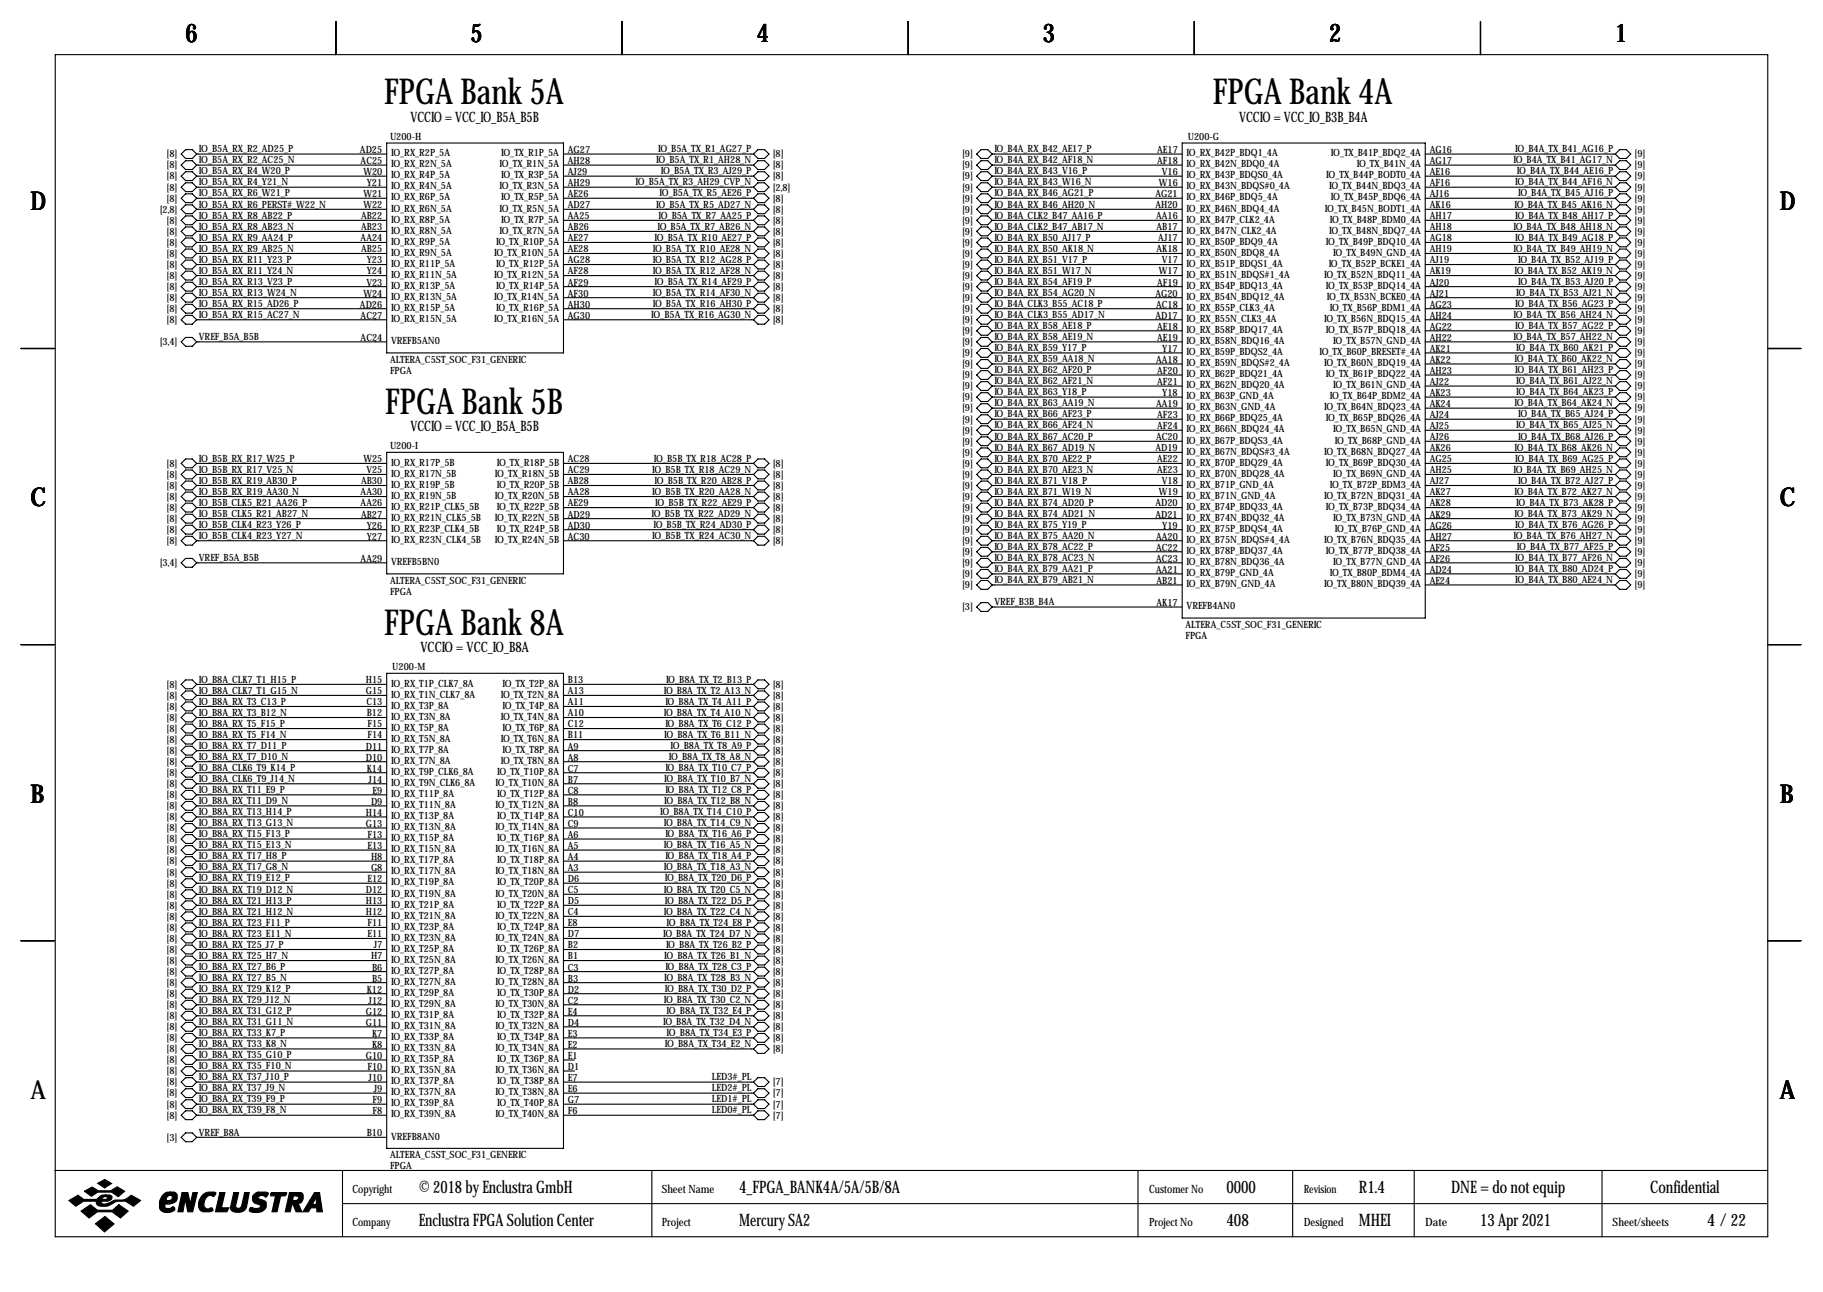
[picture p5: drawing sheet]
<svg xmlns="http://www.w3.org/2000/svg" width="419mm" height="297mm" viewBox="0 0 419 297" stroke-linecap="round" stroke-linejoin="round" font-family="sans-serif">
<defs><g id="words">
<g font-size="8.2">
<text x="88.3" y="24">FPGA Bank 5A</text>
<text x="278.8" y="24">FPGA Bank 4A</text>
<text x="88.5" y="95.1">FPGA Bank 5B</text>
<text x="88.3" y="145.9">FPGA Bank 8A</text>
</g>
<g font-size="5.9">
<text x="42.7" y="9.8">6</text>
<text x="108.2" y="9.8">5</text>
<text x="174" y="9.8">4</text>
<text x="239.8" y="9.8">3</text>
<text x="305.6" y="9.8">2</text>
<text x="371.3" y="9.8">1</text>
<text x="7" y="48.4">D</text>
<text x="409.2" y="48.4">D</text>
<text x="7" y="116.4">C</text>
<text x="409.2" y="116.4">C</text>
<text x="7" y="184.5">B</text>
<text x="409.2" y="184.5">B</text>
<text x="7" y="252.6">A</text>
<text x="409.2" y="252.6">A</text>
</g>
<g font-size="4">
<text x="96.3" y="274.2">© 2018 by Enclustra GmbH</text>
<text x="169.9" y="274.2">4_FPGA_BANK4A/5A/5B/8A</text>
<text x="281.9" y="274.2">0000</text>
<text x="312.4" y="274.2">R1.4</text>
<text x="333.6" y="274.2">DNE = do not equip</text>
<text x="379.4" y="274.2">Confidential</text>
<text x="96.3" y="281.8">Enclustra FPGA Solution Center</text>
<text x="169.9" y="281.8">Mercury SA2</text>
<text x="281.9" y="281.8">408</text>
<text x="312.4" y="281.8">MHEI</text>
<text x="340.3" y="281.8">13 Apr 2021</text>
<text x="392.5" y="281.8">4/22</text>
</g>
<g font-size="3.3">
<text x="94.4" y="28.1">VCCIO = VCC_IO_B5A_B5B</text>
<text x="284.9" y="28.1">VCCIO = VCC_IO_B3B_B4A</text>
<text x="94.4" y="99.2">VCCIO = VCC_IO_B5A_B5B</text>
<text x="96.7" y="150">VCCIO = VCC_IO_B8A</text>
</g>
<g font-size="2.6">
<text x="81" y="274.2">Copyright</text>
<text x="152.1" y="274.2">Sheet Name</text>
<text x="264.2" y="274.2">Customer No</text>
<text x="299.7" y="274.2">Revision</text>
<text x="81" y="281.8">Company</text>
<text x="152.1" y="281.8">Project</text>
<text x="264.2" y="281.8">Project No</text>
<text x="299.7" y="281.8">Designed</text>
<text x="327.7" y="281.8">Date</text>
<text x="370.7" y="281.8">Sheet/sheets</text>
</g>
<g font-size="2.3">
<text x="45.7" y="35">IO_B5A_RX_R2_AD25_P</text>
<text x="82.8" y="35.2">AD25</text>
<text x="89.7" y="32.1">U200-H</text>
<text x="89.9" y="35.9">IO_RX_R2P_5A</text>
<text x="115.2" y="35.9">IO_TX_R1P_5A</text>
<text x="130.6" y="35.2">AG27</text>
<text x="151.3" y="35">IO_B5A_TX_R1_AG27_P</text>
<text x="228.6" y="35">IO_B4A_RX_B42_AE17_P</text>
<text x="266" y="35.2">AE17</text>
<text x="272.8" y="35.9">IO_RX_B42P_BDQ1_4A</text>
<text x="273" y="32.1">U200-G</text>
<text x="306" y="35.9">IO_TX_B41P_BDQ2_4A</text>
<text x="328.7" y="35.2">AG16</text>
<text x="348.3" y="35">IO_B4A_TX_B41_AG16_P</text>
<text x="38.3" y="36.2">[8]</text>
<text x="38.3" y="41.3">[8]</text>
<text x="38.3" y="38.7">[8]</text>
<text x="45.7" y="40.1">IO_B5A_RX_R4_W20_P</text>
<text x="45.7" y="37.6">IO_B5A_RX_R2_AC25_N</text>
<text x="82.9" y="37.7">AC25</text>
<text x="83.6" y="40.2">W20</text>
<text x="89.9" y="38.5">IO_RX_R2N_5A</text>
<text x="89.9" y="41">IO_RX_R4P_5A</text>
<text x="114.9" y="38.5">IO_TX_R1N_5A</text>
<text x="115.2" y="41">IO_TX_R3P_5A</text>
<text x="130.6" y="37.7">AH28</text>
<text x="130.6" y="40.2">AJ29</text>
<text x="150.9" y="37.6">IO_B5A_TX_R1_AH28_N</text>
<text x="151.9" y="40.1">IO_B5A_TX_R3_AJ29_P</text>
<text x="177.6" y="36.2">[8]</text>
<text x="177.6" y="38.7">[8]</text>
<text x="177.6" y="41.3">[8]</text>
<text x="221.2" y="36.2">[9]</text>
<text x="221.2" y="38.7">[9]</text>
<text x="221.2" y="41.3">[9]</text>
<text x="228.6" y="37.6">IO_B4A_RX_B42_AF18_N</text>
<text x="228.6" y="40.1">IO_B4A_RX_B43_V16_P</text>
<text x="266" y="37.7">AF18</text>
<text x="267.1" y="40.2">V16</text>
<text x="272.8" y="38.5">IO_RX_B42N_BDQ0_4A</text>
<text x="272.8" y="41">IO_RX_B43P_BDQS0_4A</text>
<text x="304.9" y="41">IO_TX_B44P_BODT0_4A</text>
<text x="311.9" y="38.5">IO_TX_B41N_4A</text>
<text x="328.7" y="37.7">AG17</text>
<text x="328.7" y="40.2">AE16</text>
<text x="347.9" y="37.6">IO_B4A_TX_B41_AG17_N</text>
<text x="348.7" y="40.1">IO_B4A_TX_B44_AE16_P</text>
<text x="375.8" y="36.2">[9]</text>
<text x="375.8" y="38.7">[9]</text>
<text x="375.8" y="41.3">[9]</text>
<text x="38.3" y="43.8">[8]</text>
<text x="38.3" y="46.3">[8]</text>
<text x="45.7" y="42.6">IO_B5A_RX_R4_Y21_N</text>
<text x="45.7" y="45.2">IO_B5A_RX_R6_W21_P</text>
<text x="45.7" y="47.7">IO_B5A_RX_R6_PERST#_W22_N</text>
<text x="83.6" y="45.3">W21</text>
<text x="83.6" y="47.9">W22</text>
<text x="84.3" y="42.8">Y21</text>
<text x="89.9" y="43.6">IO_RX_R4N_5A</text>
<text x="89.9" y="46.1">IO_RX_R6P_5A</text>
<text x="114.9" y="43.6">IO_TX_R3N_5A</text>
<text x="115.2" y="46.1">IO_TX_R5P_5A</text>
<text x="130.6" y="42.8">AH29</text>
<text x="130.6" y="45.3">AE26</text>
<text x="130.6" y="47.9">AD27</text>
<text x="146.1" y="42.6">IO_B5A_TX_R3_AH29_CVP_N</text>
<text x="150.9" y="47.7">IO_B5A_TX_R5_AD27_N</text>
<text x="151.6" y="45.2">IO_B5A_TX_R5_AE26_P</text>
<text x="177.6" y="43.8">[2,8]</text>
<text x="177.6" y="46.3">[8]</text>
<text x="221.2" y="43.8">[9]</text>
<text x="221.2" y="46.3">[9]</text>
<text x="228.6" y="42.6">IO_B4A_RX_B43_W16_N</text>
<text x="228.6" y="45.2">IO_B4A_RX_B46_AG21_P</text>
<text x="228.6" y="47.7">IO_B4A_RX_B46_AH20_N</text>
<text x="265.6" y="45.3">AG21</text>
<text x="265.6" y="47.9">AH20</text>
<text x="266.4" y="42.8">W16</text>
<text x="272.8" y="43.6">IO_RX_B43N_BDQS#0_4A</text>
<text x="272.8" y="46.1">IO_RX_B46P_BDQ5_4A</text>
<text x="305.6" y="43.6">IO_TX_B44N_BDQ3_4A</text>
<text x="306" y="46.1">IO_TX_B45P_BDQ6_4A</text>
<text x="328.7" y="42.8">AF16</text>
<text x="328.7" y="45.3">AJ16</text>
<text x="328.7" y="47.9">AK16</text>
<text x="348.2" y="47.7">IO_B4A_TX_B45_AK16_N</text>
<text x="348.3" y="42.6">IO_B4A_TX_B44_AF16_N</text>
<text x="349" y="45.2">IO_B4A_TX_B45_AJ16_P</text>
<text x="375.8" y="43.8">[9]</text>
<text x="375.8" y="46.3">[9]</text>
<text x="36.7" y="48.9">[2,8]</text>
<text x="38.3" y="51.4">[8]</text>
<text x="38.3" y="54">[8]</text>
<text x="45.7" y="50.3">IO_B5A_RX_R8_AB22_P</text>
<text x="45.7" y="52.8">IO_B5A_RX_R8_AB23_N</text>
<text x="83" y="50.4">AB22</text>
<text x="83" y="52.9">AB23</text>
<text x="89.9" y="48.6">IO_RX_R6N_5A</text>
<text x="89.9" y="51.2">IO_RX_R8P_5A</text>
<text x="89.9" y="53.7">IO_RX_R8N_5A</text>
<text x="114.9" y="48.6">IO_TX_R5N_5A</text>
<text x="114.9" y="53.7">IO_TX_R7N_5A</text>
<text x="115.2" y="51.2">IO_TX_R7P_5A</text>
<text x="130.6" y="50.4">AA25</text>
<text x="130.6" y="52.9">AB26</text>
<text x="151.1" y="52.8">IO_B5A_TX_R7_AB26_N</text>
<text x="151.4" y="50.3">IO_B5A_TX_R7_AA25_P</text>
<text x="177.6" y="48.9">[8]</text>
<text x="177.6" y="51.4">[8]</text>
<text x="177.6" y="54">[8]</text>
<text x="221.2" y="51.4">[9]</text>
<text x="221.2" y="54">[9]</text>
<text x="221.2" y="48.9">[9]</text>
<text x="228.6" y="50.3">IO_B4A_CLK2_B47_AA16_P</text>
<text x="228.6" y="52.8">IO_B4A_CLK2_B47_AB17_N</text>
<text x="265.8" y="50.4">AA16</text>
<text x="265.9" y="52.9">AB17</text>
<text x="272.8" y="48.6">IO_RX_B46N_BDQ4_4A</text>
<text x="272.8" y="51.2">IO_RX_B47P_CLK2_4A</text>
<text x="272.8" y="53.7">IO_RX_B47N_CLK2_4A</text>
<text x="304.5" y="48.6">IO_TX_B45N_BODT1_4A</text>
<text x="305.6" y="53.7">IO_TX_B48N_BDQ7_4A</text>
<text x="305.7" y="51.2">IO_TX_B48P_BDM0_4A</text>
<text x="328.7" y="50.4">AH17</text>
<text x="328.7" y="52.9">AH18</text>
<text x="347.9" y="52.8">IO_B4A_TX_B48_AH18_N</text>
<text x="348.3" y="50.3">IO_B4A_TX_B48_AH17_P</text>
<text x="375.8" y="48.9">[9]</text>
<text x="375.8" y="51.4">[9]</text>
<text x="375.8" y="54">[9]</text>
<text x="38.3" y="56.5">[8]</text>
<text x="38.3" y="59">[8]</text>
<text x="45.7" y="55.3">IO_B5A_RX_R9_AA24_P</text>
<text x="45.7" y="57.9">IO_B5A_RX_R9_AB25_N</text>
<text x="82.9" y="55.5">AA24</text>
<text x="83" y="58">AB25</text>
<text x="89.9" y="56.3">IO_RX_R9P_5A</text>
<text x="89.9" y="58.8">IO_RX_R9N_5A</text>
<text x="113.6" y="58.8">IO_TX_R10N_5A</text>
<text x="114" y="56.3">IO_TX_R10P_5A</text>
<text x="130.6" y="55.5">AE27</text>
<text x="130.6" y="58">AE28</text>
<text x="150.1" y="57.9">IO_B5A_TX_R10_AE28_N</text>
<text x="150.5" y="55.3">IO_B5A_TX_R10_AE27_P</text>
<text x="177.6" y="56.5">[8]</text>
<text x="177.6" y="59">[8]</text>
<text x="221.2" y="56.5">[9]</text>
<text x="221.2" y="59">[9]</text>
<text x="228.6" y="55.3">IO_B4A_RX_B50_AJ17_P</text>
<text x="228.6" y="57.9">IO_B4A_RX_B50_AK18_N</text>
<text x="265.9" y="58">AK18</text>
<text x="266.3" y="55.5">AJ17</text>
<text x="272.8" y="56.3">IO_RX_B50P_BDQ9_4A</text>
<text x="272.8" y="58.8">IO_RX_B50N_BDQ8_4A</text>
<text x="304.8" y="56.3">IO_TX_B49P_BDQ10_4A</text>
<text x="306.5" y="58.8">IO_TX_B49N_GND_4A</text>
<text x="328.7" y="55.5">AG18</text>
<text x="328.7" y="58">AH19</text>
<text x="347.9" y="57.9">IO_B4A_TX_B49_AH19_N</text>
<text x="348.3" y="55.3">IO_B4A_TX_B49_AG18_P</text>
<text x="375.8" y="59">[9]</text>
<text x="375.8" y="56.5">[9]</text>
<text x="38.3" y="61.6">[8]</text>
<text x="38.3" y="64.1">[8]</text>
<text x="45.7" y="60.4">IO_B5A_RX_R11_Y23_P</text>
<text x="45.7" y="63">IO_B5A_RX_R11_Y24_N</text>
<text x="45.7" y="65.5">IO_B5A_RX_R13_V23_P</text>
<text x="84.2" y="65.6">V23</text>
<text x="84.3" y="60.6">Y23</text>
<text x="84.3" y="63.1">Y24</text>
<text x="89.9" y="61.3">IO_RX_R11P_5A</text>
<text x="89.9" y="63.9">IO_RX_R11N_5A</text>
<text x="113.6" y="63.9">IO_TX_R12N_5A</text>
<text x="114" y="61.3">IO_TX_R12P_5A</text>
<text x="130.6" y="60.6">AG28</text>
<text x="130.6" y="63.1">AF28</text>
<text x="130.6" y="65.6">AF29</text>
<text x="150.1" y="60.4">IO_B5A_TX_R12_AG28_P</text>
<text x="150.1" y="63">IO_B5A_TX_R12_AF28_N</text>
<text x="150.5" y="65.5">IO_B5A_TX_R14_AF29_P</text>
<text x="177.6" y="61.6">[8]</text>
<text x="177.6" y="64.1">[8]</text>
<text x="221.2" y="61.6">[9]</text>
<text x="221.2" y="64.1">[9]</text>
<text x="228.6" y="60.4">IO_B4A_RX_B51_V17_P</text>
<text x="228.6" y="63">IO_B4A_RX_B51_W17_N</text>
<text x="228.6" y="65.5">IO_B4A_RX_B54_AF19_P</text>
<text x="266" y="65.6">AF19</text>
<text x="266.4" y="63.1">W17</text>
<text x="267.1" y="60.6">V17</text>
<text x="272.8" y="61.3">IO_RX_B51P_BDQS1_4A</text>
<text x="272.8" y="63.9">IO_RX_B51N_BDQS#1_4A</text>
<text x="304.4" y="63.9">IO_TX_B52N_BDQ11_4A</text>
<text x="305.5" y="61.3">IO_TX_B52P_BCKE1_4A</text>
<text x="328.7" y="60.6">AJ19</text>
<text x="328.7" y="63.1">AK19</text>
<text x="328.7" y="65.6">AJ20</text>
<text x="348.2" y="63">IO_B4A_TX_B52_AK19_N</text>
<text x="349" y="60.4">IO_B4A_TX_B52_AJ19_P</text>
<text x="349" y="65.5">IO_B4A_TX_B53_AJ20_P</text>
<text x="375.8" y="61.6">[9]</text>
<text x="375.8" y="64.1">[9]</text>
<text x="38.3" y="66.7">[8]</text>
<text x="38.3" y="69.2">[8]</text>
<text x="38.3" y="71.7">[8]</text>
<text x="45.7" y="68">IO_B5A_RX_R13_W24_N</text>
<text x="45.7" y="70.6">IO_B5A_RX_R15_AD26_P</text>
<text x="82.8" y="70.7">AD26</text>
<text x="83.6" y="68.2">W24</text>
<text x="89.9" y="66.4">IO_RX_R13P_5A</text>
<text x="89.9" y="69">IO_RX_R13N_5A</text>
<text x="89.9" y="71.5">IO_RX_R15P_5A</text>
<text x="113.6" y="69">IO_TX_R14N_5A</text>
<text x="114" y="66.4">IO_TX_R14P_5A</text>
<text x="114" y="71.5">IO_TX_R16P_5A</text>
<text x="130.6" y="68.2">AF30</text>
<text x="130.6" y="70.7">AH30</text>
<text x="150.1" y="68">IO_B5A_TX_R14_AF30_N</text>
<text x="150.1" y="70.6">IO_B5A_TX_R16_AH30_P</text>
<text x="177.6" y="66.7">[8]</text>
<text x="177.6" y="69.2">[8]</text>
<text x="177.6" y="71.7">[8]</text>
<text x="221.2" y="66.7">[9]</text>
<text x="221.2" y="69.2">[9]</text>
<text x="221.2" y="71.7">[9]</text>
<text x="228.6" y="68">IO_B4A_RX_B54_AG20_N</text>
<text x="228.6" y="70.6">IO_B4A_CLK3_B55_AC18_P</text>
<text x="265.6" y="68.2">AG20</text>
<text x="265.8" y="70.7">AC18</text>
<text x="272.8" y="66.4">IO_RX_B54P_BDQ13_4A</text>
<text x="272.8" y="69">IO_RX_B54N_BDQ12_4A</text>
<text x="272.8" y="71.5">IO_RX_B55P_CLK3_4A</text>
<text x="304.8" y="66.4">IO_TX_B53P_BDQ14_4A</text>
<text x="305.1" y="69">IO_TX_B53N_BCKE0_4A</text>
<text x="305.7" y="71.5">IO_TX_B56P_BDM1_4A</text>
<text x="328.7" y="68.2">AJ21</text>
<text x="328.7" y="70.7">AG23</text>
<text x="348.3" y="70.6">IO_B4A_TX_B56_AG23_P</text>
<text x="348.6" y="68">IO_B4A_TX_B53_AJ21_N</text>
<text x="375.8" y="66.7">[9]</text>
<text x="375.8" y="69.2">[9]</text>
<text x="375.8" y="71.7">[9]</text>
<text x="38.3" y="74.3">[8]</text>
<text x="45.7" y="73.1">IO_B5A_RX_R15_AC27_N</text>
<text x="82.9" y="73.3">AC27</text>
<text x="89.9" y="74">IO_RX_R15N_5A</text>
<text x="113.6" y="74">IO_TX_R16N_5A</text>
<text x="130.6" y="73.3">AG30</text>
<text x="149.7" y="73.1">IO_B5A_TX_R16_AG30_N</text>
<text x="177.6" y="74.3">[8]</text>
<text x="221.2" y="74.3">[9]</text>
<text x="221.2" y="76.8">[9]</text>
<text x="228.6" y="73.1">IO_B4A_CLK3_B55_AD17_N</text>
<text x="228.6" y="75.7">IO_B4A_RX_B58_AE18_P</text>
<text x="265.6" y="73.3">AD17</text>
<text x="266" y="75.8">AE18</text>
<text x="272.8" y="74">IO_RX_B55N_CLK3_4A</text>
<text x="272.8" y="76.6">IO_RX_B58P_BDQ17_4A</text>
<text x="304.4" y="74">IO_TX_B56N_BDQ15_4A</text>
<text x="304.8" y="76.6">IO_TX_B57P_BDQ18_4A</text>
<text x="328.7" y="73.3">AH24</text>
<text x="328.7" y="75.8">AG22</text>
<text x="347.9" y="73.1">IO_B4A_TX_B56_AH24_N</text>
<text x="348.3" y="75.7">IO_B4A_TX_B57_AG22_P</text>
<text x="375.8" y="76.8">[9]</text>
<text x="375.8" y="74.3">[9]</text>
<text x="36.7" y="79.4">[3,4]</text>
<text x="45.7" y="78.2">VREF_B5A_B5B</text>
<text x="82.9" y="78.3">AC24</text>
<text x="89.7" y="83.4">ALTERA_C5ST_SOC_F31_GENERIC</text>
<text x="89.9" y="79.1">VREFB5AN0</text>
<text x="221.2" y="79.4">[9]</text>
<text x="221.2" y="81.9">[9]</text>
<text x="228.6" y="78.2">IO_B4A_RX_B58_AE19_N</text>
<text x="228.6" y="80.7">IO_B4A_RX_B59_Y17_P</text>
<text x="228.6" y="83.3">IO_B4A_RX_B59_AA18_N</text>
<text x="265.8" y="83.4">AA18</text>
<text x="266" y="78.3">AE19</text>
<text x="267.2" y="80.9">Y17</text>
<text x="272.8" y="79.1">IO_RX_B58N_BDQ16_4A</text>
<text x="272.8" y="81.7">IO_RX_B59P_BDQS2_4A</text>
<text x="303.3" y="81.7">IO_TX_B60P_BRESET#_4A</text>
<text x="306.5" y="79.1">IO_TX_B57N_GND_4A</text>
<text x="328.7" y="78.3">AH22</text>
<text x="328.7" y="80.9">AK21</text>
<text x="328.7" y="83.4">AK22</text>
<text x="347.9" y="78.2">IO_B4A_TX_B57_AH22_N</text>
<text x="348.2" y="83.3">IO_B4A_TX_B60_AK22_N</text>
<text x="348.6" y="80.7">IO_B4A_TX_B60_AK21_P</text>
<text x="375.8" y="79.4">[9]</text>
<text x="375.8" y="81.9">[9]</text>
<text x="89.7" y="86">FPGA</text>
<text x="221.2" y="84.4">[9]</text>
<text x="221.2" y="87">[9]</text>
<text x="221.2" y="89.5">[9]</text>
<text x="228.6" y="85.8">IO_B4A_RX_B62_AF20_P</text>
<text x="228.6" y="88.4">IO_B4A_RX_B62_AF21_N</text>
<text x="266" y="86">AF20</text>
<text x="266" y="88.5">AF21</text>
<text x="272.8" y="84.2">IO_RX_B59N_BDQS#2_4A</text>
<text x="272.8" y="86.7">IO_RX_B62P_BDQ21_4A</text>
<text x="272.8" y="89.3">IO_RX_B62N_BDQ20_4A</text>
<text x="304.4" y="84.2">IO_TX_B60N_BDQ19_4A</text>
<text x="304.8" y="86.7">IO_TX_B61P_BDQ22_4A</text>
<text x="306.5" y="89.3">IO_TX_B61N_GND_4A</text>
<text x="328.7" y="86">AH23</text>
<text x="328.7" y="88.5">AJ22</text>
<text x="348.3" y="85.8">IO_B4A_TX_B61_AH23_P</text>
<text x="348.6" y="88.4">IO_B4A_TX_B61_AJ22_N</text>
<text x="375.8" y="84.4">[9]</text>
<text x="375.8" y="87">[9]</text>
<text x="375.8" y="89.5">[9]</text>
<text x="221.2" y="92.1">[9]</text>
<text x="221.2" y="94.6">[9]</text>
<text x="228.6" y="90.9">IO_B4A_RX_B63_Y18_P</text>
<text x="228.6" y="93.4">IO_B4A_RX_B63_AA19_N</text>
<text x="228.6" y="96">IO_B4A_RX_B66_AF23_P</text>
<text x="265.8" y="93.6">AA19</text>
<text x="267.2" y="91">Y18</text>
<text x="272.8" y="91.8">IO_RX_B63P_GND_4A</text>
<text x="272.8" y="94.4">IO_RX_B63N_GND_4A</text>
<text x="304.4" y="94.4">IO_TX_B64N_BDQ23_4A</text>
<text x="305.7" y="91.8">IO_TX_B64P_BDM2_4A</text>
<text x="328.7" y="91">AK23</text>
<text x="328.7" y="93.6">AK24</text>
<text x="348.2" y="93.4">IO_B4A_TX_B64_AK24_N</text>
<text x="348.6" y="90.9">IO_B4A_TX_B64_AK23_P</text>
<text x="349" y="96">IO_B4A_TX_B65_AJ24_P</text>
<text x="375.8" y="92.1">[9]</text>
<text x="375.8" y="94.6">[9]</text>
<text x="221.2" y="97.1">[9]</text>
<text x="221.2" y="99.7">[9]</text>
<text x="228.6" y="98.5">IO_B4A_RX_B66_AF24_N</text>
<text x="228.6" y="101.1">IO_B4A_RX_B67_AC20_P</text>
<text x="265.8" y="101.2">AC20</text>
<text x="266" y="96.1">AF23</text>
<text x="266" y="98.7">AF24</text>
<text x="272.8" y="96.9">IO_RX_B66P_BDQ25_4A</text>
<text x="272.8" y="99.4">IO_RX_B66N_BDQ24_4A</text>
<text x="272.8" y="102">IO_RX_B67P_BDQS3_4A</text>
<text x="304.8" y="96.9">IO_TX_B65P_BDQ26_4A</text>
<text x="306.5" y="99.4">IO_TX_B65N_GND_4A</text>
<text x="306.9" y="102">IO_TX_B68P_GND_4A</text>
<text x="328.7" y="96.1">AJ24</text>
<text x="328.7" y="98.7">AJ25</text>
<text x="328.7" y="101.2">AJ26</text>
<text x="348.6" y="98.5">IO_B4A_TX_B65_AJ25_N</text>
<text x="349" y="101.1">IO_B4A_TX_B68_AJ26_P</text>
<text x="375.8" y="97.1">[9]</text>
<text x="375.8" y="99.7">[9]</text>
<text x="38.3" y="107.3">[8]</text>
<text x="45.7" y="106.1">IO_B5B_RX_R17_W25_P</text>
<text x="83.6" y="106.3">W25</text>
<text x="89.7" y="103.2">U200-I</text>
<text x="89.9" y="107.1">IO_RX_R17P_5B</text>
<text x="114.2" y="107.1">IO_TX_R18P_5B</text>
<text x="130.6" y="106.3">AC28</text>
<text x="150.3" y="106.1">IO_B5B_TX_R18_AC28_P</text>
<text x="177.6" y="107.3">[8]</text>
<text x="221.2" y="102.2">[9]</text>
<text x="221.2" y="104.8">[9]</text>
<text x="221.2" y="107.3">[9]</text>
<text x="228.6" y="103.6">IO_B4A_RX_B67_AD19_N</text>
<text x="228.6" y="106.1">IO_B4A_RX_B70_AE22_P</text>
<text x="265.6" y="103.7">AD19</text>
<text x="266" y="106.3">AE22</text>
<text x="272.8" y="104.5">IO_RX_B67N_BDQS#3_4A</text>
<text x="272.8" y="107.1">IO_RX_B70P_BDQ29_4A</text>
<text x="304.4" y="104.5">IO_TX_B68N_BDQ27_4A</text>
<text x="304.8" y="107.1">IO_TX_B69P_BDQ30_4A</text>
<text x="328.7" y="103.7">AK26</text>
<text x="328.7" y="106.3">AG25</text>
<text x="348.2" y="103.6">IO_B4A_TX_B68_AK26_N</text>
<text x="348.3" y="106.1">IO_B4A_TX_B69_AG25_P</text>
<text x="375.8" y="102.2">[9]</text>
<text x="375.8" y="104.8">[9]</text>
<text x="375.8" y="107.3">[9]</text>
<text x="38.3" y="109.8">[8]</text>
<text x="38.3" y="112.4">[8]</text>
<text x="45.7" y="108.7">IO_B5B_RX_R17_V25_N</text>
<text x="45.7" y="111.2">IO_B5B_RX_R19_AB30_P</text>
<text x="45.7" y="113.8">IO_B5B_RX_R19_AA30_N</text>
<text x="82.9" y="113.9">AA30</text>
<text x="83" y="111.4">AB30</text>
<text x="84.2" y="108.8">V25</text>
<text x="89.9" y="109.6">IO_RX_R17N_5B</text>
<text x="89.9" y="112.1">IO_RX_R19P_5B</text>
<text x="113.8" y="109.6">IO_TX_R18N_5B</text>
<text x="114.2" y="112.1">IO_TX_R20P_5B</text>
<text x="130.6" y="108.8">AC29</text>
<text x="130.6" y="111.4">AB28</text>
<text x="130.6" y="113.9">AA28</text>
<text x="150" y="108.7">IO_B5B_TX_R18_AC29_N</text>
<text x="150" y="113.8">IO_B5B_TX_R20_AA28_N</text>
<text x="150.5" y="111.2">IO_B5B_TX_R20_AB28_P</text>
<text x="177.6" y="109.8">[8]</text>
<text x="177.6" y="112.4">[8]</text>
<text x="221.2" y="109.8">[9]</text>
<text x="221.2" y="112.4">[9]</text>
<text x="228.6" y="108.7">IO_B4A_RX_B70_AE23_N</text>
<text x="228.6" y="113.8">IO_B4A_RX_B71_W19_N</text>
<text x="228.6" y="111.2">IO_B4A_RX_B71_V18_P</text>
<text x="266" y="108.8">AE23</text>
<text x="266.4" y="113.9">W19</text>
<text x="267.1" y="111.4">V18</text>
<text x="272.8" y="109.6">IO_RX_B70N_BDQ28_4A</text>
<text x="272.8" y="112.1">IO_RX_B71P_GND_4A</text>
<text x="305.7" y="112.1">IO_TX_B72P_BDM3_4A</text>
<text x="306.5" y="109.6">IO_TX_B69N_GND_4A</text>
<text x="328.7" y="108.8">AH25</text>
<text x="328.7" y="111.4">AJ27</text>
<text x="328.7" y="113.9">AK27</text>
<text x="347.9" y="108.7">IO_B4A_TX_B69_AH25_N</text>
<text x="348.2" y="113.8">IO_B4A_TX_B72_AK27_N</text>
<text x="349" y="111.2">IO_B4A_TX_B72_AJ27_P</text>
<text x="375.8" y="109.8">[9]</text>
<text x="375.8" y="112.4">[9]</text>
<text x="38.3" y="117.5">[8]</text>
<text x="38.3" y="114.9">[8]</text>
<text x="45.7" y="116.3">IO_B5B_CLK5_R21_AA26_P</text>
<text x="45.7" y="118.8">IO_B5B_CLK5_R21_AB27_N</text>
<text x="82.9" y="116.4">AA26</text>
<text x="83" y="119">AB27</text>
<text x="89.9" y="114.7">IO_RX_R19N_5B</text>
<text x="89.9" y="117.2">IO_RX_R21P_CLK5_5B</text>
<text x="89.9" y="119.8">IO_RX_R21N_CLK5_5B</text>
<text x="113.8" y="114.7">IO_TX_R20N_5B</text>
<text x="113.8" y="119.8">IO_TX_R22N_5B</text>
<text x="114.2" y="117.2">IO_TX_R22P_5B</text>
<text x="130.6" y="116.4">AE29</text>
<text x="130.6" y="119">AD29</text>
<text x="149.8" y="118.8">IO_B5B_TX_R22_AD29_N</text>
<text x="150.6" y="116.3">IO_B5B_TX_R22_AE29_P</text>
<text x="177.6" y="117.5">[8]</text>
<text x="177.6" y="114.9">[8]</text>
<text x="221.2" y="114.9">[9]</text>
<text x="221.2" y="117.5">[9]</text>
<text x="228.6" y="116.3">IO_B4A_RX_B74_AD20_P</text>
<text x="228.6" y="118.8">IO_B4A_RX_B74_AD21_N</text>
<text x="265.6" y="116.4">AD20</text>
<text x="265.6" y="119">AD21</text>
<text x="272.8" y="114.7">IO_RX_B71N_GND_4A</text>
<text x="272.8" y="117.2">IO_RX_B74P_BDQ33_4A</text>
<text x="272.8" y="119.8">IO_RX_B74N_BDQ32_4A</text>
<text x="304.4" y="114.7">IO_TX_B72N_BDQ31_4A</text>
<text x="304.8" y="117.2">IO_TX_B73P_BDQ34_4A</text>
<text x="306.5" y="119.8">IO_TX_B73N_GND_4A</text>
<text x="328.7" y="116.4">AK28</text>
<text x="328.7" y="119">AK29</text>
<text x="348.2" y="118.8">IO_B4A_TX_B73_AK29_N</text>
<text x="348.6" y="116.3">IO_B4A_TX_B73_AK28_P</text>
<text x="375.8" y="114.9">[9]</text>
<text x="375.8" y="117.5">[9]</text>
<text x="38.3" y="120">[8]</text>
<text x="38.3" y="122.5">[8]</text>
<text x="38.3" y="125.1">[8]</text>
<text x="45.7" y="121.4">IO_B5B_CLK4_R23_Y26_P</text>
<text x="45.7" y="123.9">IO_B5B_CLK4_R23_Y27_N</text>
<text x="84.3" y="121.5">Y26</text>
<text x="84.3" y="124.1">Y27</text>
<text x="89.9" y="122.3">IO_RX_R23P_CLK4_5B</text>
<text x="89.9" y="124.8">IO_RX_R23N_CLK4_5B</text>
<text x="113.8" y="124.8">IO_TX_R24N_5B</text>
<text x="114.2" y="122.3">IO_TX_R24P_5B</text>
<text x="130.6" y="121.5">AD30</text>
<text x="130.6" y="124.1">AC30</text>
<text x="150" y="123.9">IO_B5B_TX_R24_AC30_N</text>
<text x="150.2" y="121.4">IO_B5B_TX_R24_AD30_P</text>
<text x="177.6" y="120">[8]</text>
<text x="177.6" y="122.5">[8]</text>
<text x="177.6" y="125.1">[8]</text>
<text x="221.2" y="120">[9]</text>
<text x="221.2" y="122.5">[9]</text>
<text x="221.2" y="125.1">[9]</text>
<text x="228.6" y="121.4">IO_B4A_RX_B75_Y19_P</text>
<text x="228.6" y="123.9">IO_B4A_RX_B75_AA20_N</text>
<text x="265.8" y="124.1">AA20</text>
<text x="267.2" y="121.5">Y19</text>
<text x="272.8" y="122.3">IO_RX_B75P_BDQS4_4A</text>
<text x="272.8" y="124.8">IO_RX_B75N_BDQS#4_4A</text>
<text x="304.4" y="124.8">IO_TX_B76N_BDQ35_4A</text>
<text x="306.9" y="122.3">IO_TX_B76P_GND_4A</text>
<text x="328.7" y="121.5">AG26</text>
<text x="328.7" y="124.1">AH27</text>
<text x="347.9" y="123.9">IO_B4A_TX_B76_AH27_N</text>
<text x="348.3" y="121.4">IO_B4A_TX_B76_AG26_P</text>
<text x="375.8" y="120">[9]</text>
<text x="375.8" y="122.5">[9]</text>
<text x="375.8" y="125.1">[9]</text>
<text x="36.7" y="130.2">[3,4]</text>
<text x="45.7" y="129">VREF_B5A_B5B</text>
<text x="82.9" y="129.1">AA29</text>
<text x="89.9" y="129.9">VREFB5BN0</text>
<text x="221.2" y="127.6">[9]</text>
<text x="221.2" y="130.2">[9]</text>
<text x="228.6" y="126.5">IO_B4A_RX_B78_AC22_P</text>
<text x="228.6" y="129">IO_B4A_RX_B78_AC23_N</text>
<text x="228.6" y="131.5">IO_B4A_RX_B79_AA21_P</text>
<text x="265.8" y="126.6">AC22</text>
<text x="265.8" y="129.1">AC23</text>
<text x="265.8" y="131.7">AA21</text>
<text x="272.8" y="127.4">IO_RX_B78P_BDQ37_4A</text>
<text x="272.8" y="129.9">IO_RX_B78N_BDQ36_4A</text>
<text x="304.8" y="127.4">IO_TX_B77P_BDQ38_4A</text>
<text x="306.5" y="129.9">IO_TX_B77N_GND_4A</text>
<text x="328.7" y="126.6">AF25</text>
<text x="328.7" y="129.1">AF26</text>
<text x="328.7" y="131.7">AD24</text>
<text x="348.3" y="129">IO_B4A_TX_B77_AF26_N</text>
<text x="348.3" y="131.5">IO_B4A_TX_B80_AD24_P</text>
<text x="348.7" y="126.5">IO_B4A_TX_B77_AF25_P</text>
<text x="375.8" y="127.6">[9]</text>
<text x="375.8" y="130.2">[9]</text>
<text x="89.7" y="134.2">ALTERA_C5ST_SOC_F31_GENERIC</text>
<text x="89.7" y="136.8">FPGA</text>
<text x="221.2" y="132.7">[9]</text>
<text x="221.2" y="135.2">[9]</text>
<text x="228.6" y="134.1">IO_B4A_RX_B79_AB21_N</text>
<text x="265.9" y="134.2">AB21</text>
<text x="272.8" y="132.5">IO_RX_B79P_GND_4A</text>
<text x="272.8" y="135">IO_RX_B79N_GND_4A</text>
<text x="304.4" y="135">IO_TX_B80N_BDQ39_4A</text>
<text x="305.7" y="132.5">IO_TX_B80P_BDM4_4A</text>
<text x="328.7" y="134.2">AE24</text>
<text x="348.3" y="134.1">IO_B4A_TX_B80_AE24_N</text>
<text x="375.8" y="132.7">[9]</text>
<text x="375.8" y="135.2">[9]</text>
<text x="221.2" y="140.3">[3]</text>
<text x="228.6" y="139.2">VREF_B3B_B4A</text>
<text x="265.9" y="139.3">AK17</text>
<text x="272.8" y="140.1">VREFB4AN0</text>
<text x="272.5" y="144.4">ALTERA_C5ST_SOC_F31_GENERIC</text>
<text x="272.5" y="146.9">FPGA</text>
<text x="90.2" y="154">U200-M</text>
<text x="38.3" y="158.1">[8]</text>
<text x="38.3" y="160.6">[8]</text>
<text x="45.7" y="156.9">IO_B8A_CLK7_T1_H15_P</text>
<text x="45.7" y="159.5">IO_B8A_CLK7_T1_G15_N</text>
<text x="84.1" y="157.1">H15</text>
<text x="84.1" y="159.6">G15</text>
<text x="89.9" y="157.9">IO_RX_T1P_CLK7_8A</text>
<text x="89.9" y="160.4">IO_RX_T1N_CLK7_8A</text>
<text x="115.1" y="160.4">IO_TX_T2N_8A</text>
<text x="115.5" y="157.9">IO_TX_T2P_8A</text>
<text x="130.6" y="157.1">B13</text>
<text x="130.6" y="159.6">A13</text>
<text x="152.6" y="159.5">IO_B8A_TX_T2_A13_N</text>
<text x="153.1" y="156.9">IO_B8A_TX_T2_B13_P</text>
<text x="177.6" y="158.1">[8]</text>
<text x="177.6" y="160.6">[8]</text>
<text x="38.3" y="163.2">[8]</text>
<text x="38.3" y="165.7">[8]</text>
<text x="45.7" y="162">IO_B8A_RX_T3_C13_P</text>
<text x="45.7" y="164.6">IO_B8A_RX_T3_B12_N</text>
<text x="45.7" y="167.1">IO_B8A_RX_T5_F15_P</text>
<text x="84.2" y="162.2">C13</text>
<text x="84.3" y="164.7">B12</text>
<text x="84.5" y="167.2">F15</text>
<text x="89.9" y="162.9">IO_RX_T3P_8A</text>
<text x="89.9" y="165.5">IO_RX_T3N_8A</text>
<text x="115.1" y="165.5">IO_TX_T4N_8A</text>
<text x="115.5" y="162.9">IO_TX_T4P_8A</text>
<text x="130.6" y="162.2">A11</text>
<text x="130.6" y="164.7">A10</text>
<text x="130.6" y="167.2">C12</text>
<text x="152.6" y="164.6">IO_B8A_TX_T4_A10_N</text>
<text x="153" y="162">IO_B8A_TX_T4_A11_P</text>
<text x="153" y="167.1">IO_B8A_TX_T6_C12_P</text>
<text x="177.6" y="163.2">[8]</text>
<text x="177.6" y="165.7">[8]</text>
<text x="38.3" y="168.3">[8]</text>
<text x="38.3" y="170.8">[8]</text>
<text x="38.3" y="173.3">[8]</text>
<text x="45.7" y="169.6">IO_B8A_RX_T5_F14_N</text>
<text x="45.7" y="172.2">IO_B8A_RX_T7_D11_P</text>
<text x="84.1" y="172.3">D11</text>
<text x="84.5" y="169.8">F14</text>
<text x="89.9" y="168">IO_RX_T5P_8A</text>
<text x="89.9" y="170.6">IO_RX_T5N_8A</text>
<text x="89.9" y="173.1">IO_RX_T7P_8A</text>
<text x="115.1" y="170.6">IO_TX_T6N_8A</text>
<text x="115.5" y="168">IO_TX_T6P_8A</text>
<text x="115.5" y="173.1">IO_TX_T8P_8A</text>
<text x="130.6" y="169.8">B11</text>
<text x="130.6" y="172.3">A9</text>
<text x="152.7" y="169.6">IO_B8A_TX_T6_B11_N</text>
<text x="154.2" y="172.2">IO_B8A_TX_T8_A9_P</text>
<text x="177.6" y="173.3">[8]</text>
<text x="177.6" y="168.3">[8]</text>
<text x="177.6" y="170.8">[8]</text>
<text x="38.3" y="178.4">[8]</text>
<text x="38.3" y="175.9">[8]</text>
<text x="45.7" y="177.3">IO_B8A_CLK6_T9_K14_P</text>
<text x="45.7" y="179.8">IO_B8A_CLK6_T9_J14_N</text>
<text x="45.7" y="174.7">IO_B8A_RX_T7_D10_N</text>
<text x="84.1" y="174.9">D10</text>
<text x="84.3" y="177.4">K14</text>
<text x="84.7" y="179.9">J14</text>
<text x="89.9" y="175.6">IO_RX_T7N_8A</text>
<text x="89.9" y="178.2">IO_RX_T9P_CLK6_8A</text>
<text x="114.3" y="178.2">IO_TX_T10P_8A</text>
<text x="115.1" y="175.6">IO_TX_T8N_8A</text>
<text x="130.6" y="174.9">A8</text>
<text x="130.6" y="177.4">C7</text>
<text x="130.6" y="179.9">B7</text>
<text x="152.7" y="179.8">IO_B8A_TX_T10_B7_N</text>
<text x="153" y="177.3">IO_B8A_TX_T10_C7_P</text>
<text x="153.8" y="174.7">IO_B8A_TX_T8_A8_N</text>
<text x="177.6" y="175.9">[8]</text>
<text x="177.6" y="178.4">[8]</text>
<text x="38.3" y="181">[8]</text>
<text x="38.3" y="183.5">[8]</text>
<text x="45.7" y="182.3">IO_B8A_RX_T11_E9_P</text>
<text x="45.7" y="184.9">IO_B8A_RX_T11_D9_N</text>
<text x="85.3" y="185">D9</text>
<text x="85.6" y="182.5">E9</text>
<text x="89.9" y="180.7">IO_RX_T9N_CLK6_8A</text>
<text x="89.9" y="183.3">IO_RX_T11P_8A</text>
<text x="89.9" y="185.8">IO_RX_T11N_8A</text>
<text x="113.9" y="180.7">IO_TX_T10N_8A</text>
<text x="113.9" y="185.8">IO_TX_T12N_8A</text>
<text x="114.3" y="183.3">IO_TX_T12P_8A</text>
<text x="130.6" y="182.5">C8</text>
<text x="130.6" y="185">B8</text>
<text x="152.7" y="184.9">IO_B8A_TX_T12_B8_N</text>
<text x="153" y="182.3">IO_B8A_TX_T12_C8_P</text>
<text x="177.6" y="181">[8]</text>
<text x="177.6" y="183.5">[8]</text>
<text x="38.3" y="186">[8]</text>
<text x="38.3" y="188.6">[8]</text>
<text x="38.3" y="191.1">[8]</text>
<text x="45.7" y="187.4">IO_B8A_RX_T13_H14_P</text>
<text x="45.7" y="190">IO_B8A_RX_T13_G13_N</text>
<text x="84.1" y="187.6">H14</text>
<text x="84.1" y="190.1">G13</text>
<text x="89.9" y="188.3">IO_RX_T13P_8A</text>
<text x="89.9" y="190.9">IO_RX_T13N_8A</text>
<text x="113.9" y="190.9">IO_TX_T14N_8A</text>
<text x="114.3" y="188.3">IO_TX_T14P_8A</text>
<text x="130.6" y="187.6">C10</text>
<text x="130.6" y="190.1">C9</text>
<text x="151.8" y="187.4">IO_B8A_TX_T14_C10_P</text>
<text x="152.6" y="190">IO_B8A_TX_T14_C9_N</text>
<text x="177.6" y="186">[8]</text>
<text x="177.6" y="188.6">[8]</text>
<text x="177.6" y="191.1">[8]</text>
<text x="38.3" y="193.7">[8]</text>
<text x="38.3" y="196.2">[8]</text>
<text x="45.7" y="192.5">IO_B8A_RX_T15_F13_P</text>
<text x="45.7" y="195">IO_B8A_RX_T15_E13_N</text>
<text x="45.7" y="197.6">IO_B8A_RX_T17_H8_P</text>
<text x="84.5" y="192.6">F13</text>
<text x="84.5" y="195.2">E13</text>
<text x="85.3" y="197.7">H8</text>
<text x="89.9" y="193.4">IO_RX_T15P_8A</text>
<text x="89.9" y="196">IO_RX_T15N_8A</text>
<text x="113.9" y="196">IO_TX_T16N_8A</text>
<text x="114.3" y="193.4">IO_TX_T16P_8A</text>
<text x="130.6" y="192.6">A6</text>
<text x="130.6" y="195.2">A5</text>
<text x="130.6" y="197.7">A4</text>
<text x="152.6" y="195">IO_B8A_TX_T16_A5_N</text>
<text x="153" y="192.5">IO_B8A_TX_T16_A6_P</text>
<text x="153" y="197.6">IO_B8A_TX_T18_A4_P</text>
<text x="177.6" y="193.7">[8]</text>
<text x="177.6" y="196.2">[8]</text>
<text x="38.3" y="198.7">[8]</text>
<text x="38.3" y="201.3">[8]</text>
<text x="38.3" y="203.8">[8]</text>
<text x="45.7" y="200.1">IO_B8A_RX_T17_G8_N</text>
<text x="45.7" y="202.7">IO_B8A_RX_T19_E12_P</text>
<text x="84.5" y="202.8">E12</text>
<text x="85.3" y="200.3">G8</text>
<text x="89.9" y="198.5">IO_RX_T17P_8A</text>
<text x="89.9" y="201">IO_RX_T17N_8A</text>
<text x="89.9" y="203.6">IO_RX_T19P_8A</text>
<text x="113.9" y="201">IO_TX_T18N_8A</text>
<text x="114.3" y="198.5">IO_TX_T18P_8A</text>
<text x="114.3" y="203.6">IO_TX_T20P_8A</text>
<text x="130.6" y="200.3">A3</text>
<text x="130.6" y="202.8">D6</text>
<text x="152.6" y="200.1">IO_B8A_TX_T18_A3_N</text>
<text x="152.9" y="202.7">IO_B8A_TX_T20_D6_P</text>
<text x="177.6" y="198.7">[8]</text>
<text x="177.6" y="201.3">[8]</text>
<text x="177.6" y="203.8">[8]</text>
<text x="38.3" y="206.4">[8]</text>
<text x="38.3" y="208.9">[8]</text>
<text x="45.7" y="205.2">IO_B8A_RX_T19_D12_N</text>
<text x="45.7" y="207.7">IO_B8A_RX_T21_H13_P</text>
<text x="84.1" y="205.3">D12</text>
<text x="84.1" y="207.9">H13</text>
<text x="89.9" y="206.1">IO_RX_T19N_8A</text>
<text x="89.9" y="208.7">IO_RX_T21P_8A</text>
<text x="113.9" y="206.1">IO_TX_T20N_8A</text>
<text x="114.3" y="208.7">IO_TX_T22P_8A</text>
<text x="130.6" y="205.3">C5</text>
<text x="130.6" y="207.9">D5</text>
<text x="152.6" y="205.2">IO_B8A_TX_T20_C5_N</text>
<text x="152.9" y="207.7">IO_B8A_TX_T22_D5_P</text>
<text x="177.6" y="206.4">[8]</text>
<text x="177.6" y="208.9">[8]</text>
<text x="38.3" y="211.4">[8]</text>
<text x="38.3" y="214">[8]</text>
<text x="45.7" y="210.3">IO_B8A_RX_T21_H12_N</text>
<text x="45.7" y="212.8">IO_B8A_RX_T23_F11_P</text>
<text x="45.7" y="215.4">IO_B8A_RX_T23_E11_N</text>
<text x="84.1" y="210.4">H12</text>
<text x="84.5" y="213">F11</text>
<text x="84.5" y="215.5">E11</text>
<text x="89.9" y="211.2">IO_RX_T21N_8A</text>
<text x="89.9" y="213.7">IO_RX_T23P_8A</text>
<text x="113.9" y="211.2">IO_TX_T22N_8A</text>
<text x="114.3" y="213.7">IO_TX_T24P_8A</text>
<text x="130.6" y="210.4">C4</text>
<text x="130.6" y="213">E8</text>
<text x="130.6" y="215.5">D7</text>
<text x="152.5" y="215.4">IO_B8A_TX_T24_D7_N</text>
<text x="152.6" y="210.3">IO_B8A_TX_T22_C4_N</text>
<text x="153.3" y="212.8">IO_B8A_TX_T24_E8_P</text>
<text x="177.6" y="211.4">[8]</text>
<text x="177.6" y="214">[8]</text>
<text x="38.3" y="216.5">[8]</text>
<text x="38.3" y="219.1">[8]</text>
<text x="38.3" y="221.6">[8]</text>
<text x="45.7" y="217.9">IO_B8A_RX_T25_J7_P</text>
<text x="45.7" y="220.4">IO_B8A_RX_T25_H7_N</text>
<text x="85.3" y="220.6">H7</text>
<text x="86" y="218">J7</text>
<text x="89.9" y="216.3">IO_RX_T23N_8A</text>
<text x="89.9" y="218.8">IO_RX_T25P_8A</text>
<text x="89.9" y="221.4">IO_RX_T25N_8A</text>
<text x="113.9" y="216.3">IO_TX_T24N_8A</text>
<text x="113.9" y="221.4">IO_TX_T26N_8A</text>
<text x="114.3" y="218.8">IO_TX_T26P_8A</text>
<text x="130.6" y="218">B2</text>
<text x="130.6" y="220.6">B1</text>
<text x="152.7" y="220.4">IO_B8A_TX_T26_B1_N</text>
<text x="153.1" y="217.9">IO_B8A_TX_T26_B2_P</text>
<text x="177.6" y="216.5">[8]</text>
<text x="177.6" y="219.1">[8]</text>
<text x="177.6" y="221.6">[8]</text>
<text x="38.3" y="224.1">[8]</text>
<text x="38.3" y="226.7">[8]</text>
<text x="45.7" y="223">IO_B8A_RX_T27_B6_P</text>
<text x="45.7" y="225.5">IO_B8A_RX_T27_B5_N</text>
<text x="85.5" y="223.1">B6</text>
<text x="85.5" y="225.7">B5</text>
<text x="89.9" y="223.9">IO_RX_T27P_8A</text>
<text x="89.9" y="226.4">IO_RX_T27N_8A</text>
<text x="113.9" y="226.4">IO_TX_T28N_8A</text>
<text x="114.3" y="223.9">IO_TX_T28P_8A</text>
<text x="130.6" y="223.1">C3</text>
<text x="130.6" y="225.7">B3</text>
<text x="152.7" y="225.5">IO_B8A_TX_T28_B3_N</text>
<text x="153" y="223">IO_B8A_TX_T28_C3_P</text>
<text x="177.6" y="224.1">[8]</text>
<text x="177.6" y="226.7">[8]</text>
<text x="38.3" y="229.2">[8]</text>
<text x="38.3" y="231.8">[8]</text>
<text x="45.7" y="228.1">IO_B8A_RX_T29_K12_P</text>
<text x="45.7" y="230.6">IO_B8A_RX_T29_J12_N</text>
<text x="45.7" y="233.1">IO_B8A_RX_T31_G12_P</text>
<text x="84.1" y="233.3">G12</text>
<text x="84.3" y="228.2">K12</text>
<text x="84.7" y="230.7">J12</text>
<text x="89.9" y="229">IO_RX_T29P_8A</text>
<text x="89.9" y="231.5">IO_RX_T29N_8A</text>
<text x="113.9" y="231.5">IO_TX_T30N_8A</text>
<text x="114.3" y="229">IO_TX_T30P_8A</text>
<text x="130.6" y="228.2">D2</text>
<text x="130.6" y="230.7">C2</text>
<text x="130.6" y="233.3">E4</text>
<text x="152.6" y="230.6">IO_B8A_TX_T30_C2_N</text>
<text x="152.9" y="228.1">IO_B8A_TX_T30_D2_P</text>
<text x="153.3" y="233.1">IO_B8A_TX_T32_E4_P</text>
<text x="177.6" y="229.2">[8]</text>
<text x="177.6" y="231.8">[8]</text>
<text x="38.3" y="234.3">[8]</text>
<text x="38.3" y="236.8">[8]</text>
<text x="38.3" y="239.4">[8]</text>
<text x="45.7" y="235.7">IO_B8A_RX_T31_G11_N</text>
<text x="45.7" y="238.2">IO_B8A_RX_T33_K7_P</text>
<text x="84.1" y="235.8">G11</text>
<text x="85.5" y="238.4">K7</text>
<text x="89.9" y="234.1">IO_RX_T31P_8A</text>
<text x="89.9" y="236.6">IO_RX_T31N_8A</text>
<text x="89.9" y="239.1">IO_RX_T33P_8A</text>
<text x="113.9" y="236.6">IO_TX_T32N_8A</text>
<text x="114.3" y="234.1">IO_TX_T32P_8A</text>
<text x="114.3" y="239.1">IO_TX_T34P_8A</text>
<text x="130.6" y="235.8">D4</text>
<text x="130.6" y="238.4">E3</text>
<text x="152.5" y="235.7">IO_B8A_TX_T32_D4_N</text>
<text x="153.3" y="238.2">IO_B8A_TX_T34_E3_P</text>
<text x="177.6" y="234.3">[8]</text>
<text x="177.6" y="236.8">[8]</text>
<text x="177.6" y="239.4">[8]</text>
<text x="38.3" y="241.9">[8]</text>
<text x="38.3" y="244.5">[8]</text>
<text x="45.7" y="240.8">IO_B8A_RX_T33_K8_N</text>
<text x="45.7" y="243.3">IO_B8A_RX_T35_G10_P</text>
<text x="45.7" y="245.8">IO_B8A_RX_T35_F10_N</text>
<text x="84.1" y="243.4">G10</text>
<text x="84.5" y="246">F10</text>
<text x="85.5" y="240.9">K8</text>
<text x="89.9" y="241.7">IO_RX_T33N_8A</text>
<text x="89.9" y="244.2">IO_RX_T35P_8A</text>
<text x="113.9" y="241.7">IO_TX_T34N_8A</text>
<text x="114.3" y="244.2">IO_TX_T36P_8A</text>
<text x="130.6" y="240.9">E2</text>
<text x="130.6" y="243.4">E1</text>
<text x="130.6" y="246">D1</text>
<text x="152.9" y="240.8">IO_B8A_TX_T34_E2_N</text>
<text x="177.6" y="241.9">[8]</text>
<text x="38.3" y="247">[8]</text>
<text x="38.3" y="249.5">[8]</text>
<text x="45.7" y="248.4">IO_B8A_RX_T37_J10_P</text>
<text x="45.7" y="250.9">IO_B8A_RX_T37_J9_N</text>
<text x="84.7" y="248.5">J10</text>
<text x="86" y="251.1">J9</text>
<text x="89.9" y="246.8">IO_RX_T35N_8A</text>
<text x="89.9" y="249.3">IO_RX_T37P_8A</text>
<text x="89.9" y="251.8">IO_RX_T37N_8A</text>
<text x="113.9" y="246.8">IO_TX_T36N_8A</text>
<text x="113.9" y="251.8">IO_TX_T38N_8A</text>
<text x="114.3" y="249.3">IO_TX_T38P_8A</text>
<text x="130.6" y="248.5">E7</text>
<text x="130.6" y="251.1">E6</text>
<text x="163.7" y="250.9">LED2#_PL</text>
<text x="163.7" y="248.4">LED3#_PL</text>
<text x="177.6" y="249.5">[7]</text>
<text x="38.3" y="252.1">[8]</text>
<text x="38.3" y="254.6">[8]</text>
<text x="38.3" y="257.2">[8]</text>
<text x="45.7" y="253.5">IO_B8A_RX_T39_F9_P</text>
<text x="45.7" y="256">IO_B8A_RX_T39_F8_N</text>
<text x="85.6" y="253.6">F9</text>
<text x="85.6" y="256.1">F8</text>
<text x="89.9" y="254.4">IO_RX_T39P_8A</text>
<text x="89.9" y="256.9">IO_RX_T39N_8A</text>
<text x="113.9" y="256.9">IO_TX_T40N_8A</text>
<text x="114.3" y="254.4">IO_TX_T40P_8A</text>
<text x="130.6" y="253.6">G7</text>
<text x="130.6" y="256.1">F6</text>
<text x="163.7" y="256">LED0#_PL</text>
<text x="163.7" y="253.5">LED1#_PL</text>
<text x="177.6" y="257.2">[7]</text>
<text x="177.6" y="254.6">[7]</text>
<text x="177.6" y="252.1">[7]</text>
<text x="38.3" y="262.2">[3]</text>
<text x="45.7" y="261.1">VREF_B8A</text>
<text x="84.3" y="261.2">B10</text>
<text x="89.9" y="262">VREFB8AN0</text>
<text x="89.7" y="266.3">ALTERA_C5ST_SOC_F31_GENERIC</text>
<text x="89.7" y="268.9">FPGA</text>
</g>
</g></defs>
<g fill="none" stroke="#000" stroke-width=".25">
<path d="M12.7 12.6h393.7v271.7h-393.7zM77.2 4.9v7.7M143 4.9v7.7M208.8 4.9v7.7M274.6 4.9v7.7M340.4 4.9v7.7M42.7 34.4h1.5l1 1-1 1h-1.5l-1-1zM42.7 36.9h1.5l1 1.1-1 1h-1.5l-1-1zM42.7 39.5h1.5l1 1-1 1h-1.5l-1-1zM45.2 35.4h43.7M45.2 38h43.7M88.9 32.9h40.6v48.2h-40.6z"/>
<path d="M129.5 35.4h43.7M129.5 38h43.7M173.2 35.4l1-1h1.6l1 1-1 1h-1.6zM173.2 38l1-1.1h1.6l1 1.1-1 1h-1.6zM224.5 35.4l1.1-1h1.5l1 1-1 1h-1.5zM224.5 38l1.1-1.1h1.5l1 1.1-1 1h-1.5zM228.1 35.4h43.7M228.1 38h43.7M271.8 32.9h55.9v109.2h-55.9zM327.7 35.4h43.6M327.7 38h43.6M371.3 35.4l1.1-1h1.5l1 1-1 1h-1.5z"/>
<path d="M371.3 38l1.1-1.1h1.5l1 1.1-1 1h-1.5zM42.7 42h1.5l1 1-1 1.1h-1.5l-1-1.1zM42.7 44.6h1.5l1 1-1 1h-1.5l-1-1zM42.7 49.6h1.5l1 1.1-1 1h-1.5l-1-1zM42.7 52.2h1.5l1 1-1 1h-1.5l-1-1zM42.7 54.7h1.5l1 1-1 1.1h-1.5l-1-1.1zM42.7 57.3h1.5l1 1-1 1h-1.5l-1-1zM42.7 59.8h1.5l1 1-1 1h-1.5l-1-1zM42.7 47.1h1.5l1 1-1 1h-1.5l-1-1zM45.2 40.5h43.7M45.2 43h43.7M45.2 45.6h43.7"/>
<path d="M45.2 48.1h43.7M45.2 50.7h43.7M45.2 53.2h43.7M45.2 55.7h43.7M45.2 58.3h43.7M129.5 40.5h43.7M129.5 43h43.7M129.5 45.6h43.7M129.5 48.1h43.7M129.5 50.7h43.7M129.5 53.2h43.7M129.5 55.7h43.7"/>
<path d="M129.5 58.3h43.7M173.2 40.5l1-1h1.6l1 1-1 1h-1.6zM173.2 43l1-1h1.6l1 1-1 1.1h-1.6zM173.2 45.6l1-1h1.6l1 1-1 1h-1.6zM173.2 50.7l1-1.1h1.6l1 1.1-1 1h-1.6zM173.2 53.2l1-1h1.6l1 1-1 1h-1.6zM173.2 55.7l1-1h1.6l1 1-1 1.1h-1.6zM173.2 58.3l1-1h1.6l1 1-1 1h-1.6zM173.2 48.1l1-1h1.6l1 1-1 1h-1.6zM224.5 40.5l1.1-1h1.5l1 1-1 1h-1.5zM224.5 43l1.1-1h1.5l1 1-1 1.1h-1.5zM224.5 45.6l1.1-1h1.5l1 1-1 1h-1.5z"/>
<path d="M224.5 50.7l1.1-1.1h1.5l1 1.1-1 1h-1.5zM224.5 53.2l1.1-1h1.5l1 1-1 1h-1.5zM224.5 55.7l1.1-1h1.5l1 1-1 1.1h-1.5zM224.5 58.3l1.1-1h1.5l1 1-1 1h-1.5zM224.5 48.1l1.1-1h1.5l1 1-1 1h-1.5zM228.1 40.5h43.7M228.1 43h43.7M228.1 45.6h43.7M228.1 48.1h43.7M228.1 50.7h43.7M228.1 53.2h43.7M228.1 55.7h43.7"/>
<path d="M228.1 58.3h43.7M327.7 40.5h43.6M327.7 43h43.6M327.7 45.6h43.6M327.7 48.1h43.6M327.7 50.7h43.6M327.7 53.2h43.6M327.7 55.7h43.6M327.7 58.3h43.6M371.3 40.5l1.1-1h1.5l1 1-1 1h-1.5zM371.3 43l1.1-1h1.5l1 1-1 1.1h-1.5zM371.3 45.6l1.1-1h1.5l1 1-1 1h-1.5z"/>
<path d="M371.3 50.7l1.1-1.1h1.5l1 1.1-1 1h-1.5zM371.3 53.2l1.1-1h1.5l1 1-1 1h-1.5zM371.3 55.7l1.1-1h1.5l1 1-1 1.1h-1.5zM371.3 58.3l1.1-1h1.5l1 1-1 1h-1.5zM371.3 48.1l1.1-1h1.5l1 1-1 1h-1.5zM42.7 62.3h1.5l1 1.1-1 1h-1.5l-1-1zM42.7 64.9h1.5l1 1-1 1h-1.5l-1-1zM42.7 67.4h1.5l1 1-1 1.1h-1.5l-1-1.1zM42.7 70h1.5l1 1-1 1h-1.5l-1-1zM42.7 72.5h1.5l1 1-1 1h-1.5l-1-1zM42.7 77.6h1.5l1 1-1 1h-1.5l-1-1zM45.2 60.8h43.7"/>
<path d="M45.2 63.4h43.7M45.2 65.9h43.7M45.2 68.4h43.7M45.2 71h43.7M45.2 73.5h43.7M45.2 78.6h43.7M129.5 60.8h43.7M129.5 63.4h43.7M129.5 65.9h43.7M129.5 68.4h43.7M129.5 71h43.7M129.5 73.5h43.7"/>
<path d="M173.2 60.8l1-1h1.6l1 1-1 1h-1.6zM173.2 63.4l1-1.1h1.6l1 1.1-1 1h-1.6zM173.2 65.9l1-1h1.6l1 1-1 1h-1.6zM173.2 71l1-1h1.6l1 1-1 1h-1.6zM173.2 73.5l1-1h1.6l1 1-1 1h-1.6zM174.2 67.4h1.6l1 1-1 1.1h-1.6l-1-1.1zM224.5 60.8l1.1-1h1.5l1 1-1 1h-1.5zM224.5 63.4l1.1-1.1h1.5l1 1.1-1 1h-1.5zM224.5 65.9l1.1-1h1.5l1 1-1 1h-1.5zM224.5 71l1.1-1h1.5l1 1-1 1h-1.5zM224.5 73.5l1.1-1h1.5l1 1-1 1h-1.5zM224.5 76.1l1.1-1.1h1.5l1 1.1-1 1h-1.5z"/>
<path d="M224.5 78.6l1.1-1h1.5l1 1-1 1h-1.5zM225.6 67.4h1.5l1 1-1 1.1h-1.5l-1.1-1.1zM228.1 60.8h43.7M228.1 63.4h43.7M228.1 65.9h43.7M228.1 68.4h43.7M228.1 71h43.7M228.1 73.5h43.7M228.1 76.1h43.7M228.1 78.6h43.7M327.7 60.8h43.6M327.7 63.4h43.6"/>
<path d="M327.7 65.9h43.6M327.7 68.4h43.6M327.7 71h43.6M327.7 73.5h43.6M327.7 76.1h43.6M327.7 78.6h43.6M371.3 60.8l1.1-1h1.5l1 1-1 1h-1.5zM371.3 63.4l1.1-1.1h1.5l1 1.1-1 1h-1.5zM371.3 65.9l1.1-1h1.5l1 1-1 1h-1.5zM371.3 71l1.1-1h1.5l1 1-1 1h-1.5zM371.3 73.5l1.1-1h1.5l1 1-1 1h-1.5zM371.3 76.1l1.1-1.1h1.5l1 1.1-1 1h-1.5z"/>
<path d="M371.3 78.6l1.1-1h1.5l1 1-1 1h-1.5zM372.4 67.4h1.5l1 1-1 1.1h-1.5l-1.1-1.1zM4.8 80.1h7.6M224.5 81.1l1.1-1h1.5l1 1-1 1.1h-1.5zM224.5 83.7l1.1-1h1.5l1 1-1 1h-1.5zM224.5 86.2l1.1-1h1.5l1 1-1 1h-1.5zM224.5 88.8l1.1-1.1h1.5l1 1.1-1 1h-1.5zM224.5 91.3l1.1-1h1.5l1 1-1 1h-1.5zM224.5 93.8l1.1-1h1.5l1 1-1 1.1h-1.5zM224.5 96.4l1.1-1h1.5l1 1-1 1h-1.5zM224.5 98.9l1.1-1h1.5l1 1-1 1h-1.5zM228.1 81.1h43.7"/>
<path d="M228.1 83.7h43.7M228.1 86.2h43.7M228.1 88.8h43.7M228.1 91.3h43.7M228.1 93.8h43.7M228.1 96.4h43.7M228.1 98.9h43.7M327.7 81.1h43.6M327.7 83.7h43.6M327.7 86.2h43.6M327.7 88.8h43.6M327.7 91.3h43.6"/>
<path d="M327.7 93.8h43.6M327.7 96.4h43.6M327.7 98.9h43.6M371.3 81.1l1.1-1h1.5l1 1-1 1.1h-1.5zM371.3 83.7l1.1-1h1.5l1 1-1 1h-1.5zM371.3 86.2l1.1-1h1.5l1 1-1 1h-1.5zM371.3 88.8l1.1-1.1h1.5l1 1.1-1 1h-1.5zM371.3 91.3l1.1-1h1.5l1 1-1 1h-1.5zM371.3 93.8l1.1-1h1.5l1 1-1 1.1h-1.5zM371.3 96.4l1.1-1h1.5l1 1-1 1h-1.5zM371.3 98.9l1.1-1h1.5l1 1-1 1h-1.5zM406.4 80.1h7.6"/>
<path d="M42.7 105.5h1.5l1 1-1 1.1h-1.5l-1-1.1zM42.7 108.1h1.5l1 1-1 1h-1.5l-1-1zM42.7 113.1h1.5l1 1.1-1 1h-1.5l-1-1zM42.7 115.7h1.5l1 1-1 1h-1.5l-1-1zM42.7 118.2h1.5l1 1-1 1.1h-1.5l-1-1.1zM42.7 110.6h1.5l1 1-1 1h-1.5l-1-1zM45.2 106.5h43.7M45.2 109.1h43.7M45.2 111.6h43.7M45.2 114.2h43.7M45.2 116.7h43.7M45.2 119.2h43.7"/>
<path d="M88.9 104h40.6v27.9h-40.6zM129.5 106.5h43.7M129.5 109.1h43.7M129.5 111.6h43.7M129.5 114.2h43.7M129.5 116.7h43.7M129.5 119.2h43.7M173.2 106.5l1-1h1.6l1 1-1 1.1h-1.6zM173.2 109.1l1-1h1.6l1 1-1 1h-1.6zM173.2 114.2l1-1.1h1.6l1 1.1-1 1h-1.6zM173.2 116.7l1-1h1.6l1 1-1 1h-1.6zM173.2 119.2l1-1h1.6l1 1-1 1.1h-1.6z"/>
<path d="M173.2 111.6l1-1h1.6l1 1-1 1h-1.6zM224.5 101.5l1.1-1.1h1.5l1 1.1-1 1h-1.5zM224.5 106.5l1.1-1h1.5l1 1-1 1.1h-1.5zM224.5 109.1l1.1-1h1.5l1 1-1 1h-1.5zM224.5 114.2l1.1-1.1h1.5l1 1.1-1 1h-1.5zM224.5 116.7l1.1-1h1.5l1 1-1 1h-1.5zM224.5 119.2l1.1-1h1.5l1 1-1 1.1h-1.5zM224.5 111.6l1.1-1h1.5l1 1-1 1h-1.5zM225.6 103h1.5l1 1-1 1h-1.5l-1.1-1zM228.1 101.5h43.7M228.1 104h43.7M228.1 106.5h43.7"/>
<path d="M228.1 109.1h43.7M228.1 111.6h43.7M228.1 114.2h43.7M228.1 116.7h43.7M228.1 119.2h43.7M327.7 101.5h43.6M327.7 104h43.6M327.7 106.5h43.6M327.7 109.1h43.6M327.7 111.6h43.6M327.7 114.2h43.6M327.7 116.7h43.6"/>
<path d="M327.7 119.2h43.6M371.3 101.5l1.1-1.1h1.5l1 1.1-1 1h-1.5zM371.3 106.5l1.1-1h1.5l1 1-1 1.1h-1.5zM371.3 109.1l1.1-1h1.5l1 1-1 1h-1.5zM371.3 114.2l1.1-1.1h1.5l1 1.1-1 1h-1.5zM371.3 116.7l1.1-1h1.5l1 1-1 1h-1.5zM371.3 119.2l1.1-1h1.5l1 1-1 1.1h-1.5zM371.3 111.6l1.1-1h1.5l1 1-1 1h-1.5zM372.4 103h1.5l1 1-1 1h-1.5l-1.1-1zM41.7 129.4l1-1h1.5l1 1-1 1h-1.5zM42.7 120.8h1.5l1 1-1 1h-1.5l-1-1zM42.7 123.3h1.5l1 1-1 1h-1.5l-1-1z"/>
<path d="M45.2 121.8h43.7M45.2 124.3h43.7M45.2 129.4h43.7M129.5 121.8h43.7M129.5 124.3h43.7M173.2 121.8l1-1h1.6l1 1-1 1h-1.6zM173.2 124.3l1-1h1.6l1 1-1 1h-1.6zM224.5 139.6l1.1-1.1h1.5l1 1.1-1 1h-1.5zM224.5 126.9l1.1-1.1h1.5l1 1.1-1 1h-1.5zM224.5 129.4l1.1-1h1.5l1 1-1 1h-1.5zM224.5 131.9l1.1-1h1.5l1 1-1 1.1h-1.5zM224.5 134.5l1.1-1h1.5l1 1-1 1h-1.5z"/>
<path d="M224.5 121.8l1.1-1h1.5l1 1-1 1h-1.5zM224.5 124.3l1.1-1h1.5l1 1-1 1h-1.5zM228.1 121.8h43.7M228.1 124.3h43.7M228.1 126.9h43.7M228.1 129.4h43.7M228.1 131.9h43.7M228.1 134.5h43.7M228.1 139.6h43.7M327.7 121.8h43.6M327.7 124.3h43.6M327.7 126.9h43.6"/>
<path d="M327.7 129.4h43.6M327.7 131.9h43.6M327.7 134.5h43.6M371.3 129.4l1.1-1h1.5l1 1-1 1h-1.5zM371.3 121.8l1.1-1h1.5l1 1-1 1h-1.5zM371.3 124.3l1.1-1h1.5l1 1-1 1h-1.5zM372.4 125.8h1.5l1 1.1-1 1h-1.5l-1.1-1zM372.4 130.9h1.5l1 1-1 1.1h-1.5l-1.1-1.1zM372.4 133.5h1.5l1 1-1 1h-1.5l-1.1-1zM4.8 148.2h7.6M42.7 156.3h1.5l1 1-1 1.1h-1.5l-1-1.1zM42.7 158.9h1.5l1 1-1 1h-1.5l-1-1z"/>
<path d="M45.2 157.3h43.7M45.2 159.9h43.7M88.9 154.8h40.6v109.2h-40.6zM129.5 157.3h43.7M129.5 159.9h43.7M173.2 157.3l1-1h1.6l1 1-1 1.1h-1.6zM173.2 159.9l1-1h1.6l1 1-1 1h-1.6zM406.4 148.2h7.6M41.7 167.5l1-1h1.5l1 1-1 1h-1.5zM42.7 176.6h1.5l1 1.1-1 1h-1.5l-1-1zM42.7 171.6h1.5l1 1-1 1h-1.5l-1-1zM42.7 174.1h1.5l1 1-1 1h-1.5l-1-1z"/>
<path d="M42.7 161.4h1.5l1 1-1 1h-1.5l-1-1zM42.7 163.9h1.5l1 1.1-1 1h-1.5l-1-1zM42.7 169h1.5l1 1-1 1.1h-1.5l-1-1.1zM45.2 162.4h43.7M45.2 165h43.7M45.2 167.5h43.7M45.2 170h43.7M45.2 172.6h43.7M45.2 175.1h43.7M45.2 177.7h43.7M129.5 162.4h43.7M129.5 165h43.7"/>
<path d="M129.5 167.5h43.7M129.5 170h43.7M129.5 172.6h43.7M129.5 175.1h43.7M129.5 177.7h43.7M173.2 177.7l1-1.1h1.6l1 1.1-1 1h-1.6zM173.2 162.4l1-1h1.6l1 1-1 1h-1.6zM173.2 165l1-1.1h1.6l1 1.1-1 1h-1.6zM173.2 167.5l1-1h1.6l1 1-1 1h-1.6zM173.2 170l1-1h1.6l1 1-1 1.1h-1.6zM174.2 171.6h1.6l1 1-1 1h-1.6l-1-1zM174.2 174.1h1.6l1 1-1 1h-1.6l-1-1z"/>
<path d="M41.7 180.2l1-1h1.5l1 1-1 1h-1.5zM41.7 192.9l1-1h1.5l1 1-1 1h-1.5zM42.7 181.7h1.5l1 1-1 1.1h-1.5l-1-1.1zM42.7 184.3h1.5l1 1-1 1h-1.5l-1-1zM42.7 186.8h1.5l1 1-1 1h-1.5l-1-1zM42.7 189.3h1.5l1 1.1-1 1h-1.5l-1-1zM42.7 194.4h1.5l1 1-1 1.1h-1.5l-1-1.1zM42.7 197h1.5l1 1-1 1h-1.5l-1-1zM42.7 199.5h1.5l1 1-1 1h-1.5l-1-1zM45.2 180.2h43.7M45.2 182.7h43.7M45.2 185.3h43.7"/>
<path d="M45.2 187.8h43.7M45.2 190.4h43.7M45.2 192.9h43.7M45.2 195.4h43.7M45.2 198h43.7M129.5 180.2h43.7M129.5 182.7h43.7M129.5 185.3h43.7M129.5 187.8h43.7M129.5 190.4h43.7M129.5 192.9h43.7M129.5 195.4h43.7"/>
<path d="M129.5 198h43.7M173.2 180.2l1-1h1.6l1 1-1 1h-1.6zM173.2 182.7l1-1h1.6l1 1-1 1.1h-1.6zM173.2 185.3l1-1h1.6l1 1-1 1h-1.6zM173.2 187.8l1-1h1.6l1 1-1 1h-1.6zM173.2 190.4l1-1.1h1.6l1 1.1-1 1h-1.6zM173.2 192.9l1-1h1.6l1 1-1 1h-1.6zM173.2 195.4l1-1h1.6l1 1-1 1.1h-1.6zM173.2 198l1-1h1.6l1 1-1 1h-1.6zM174.2 199.5h1.6l1 1-1 1h-1.6l-1-1zM4.8 216.3h7.6M41.7 205.6l1-1h1.5l1 1-1 1h-1.5z"/>
<path d="M41.7 210.7l1-1h1.5l1 1-1 1h-1.5zM41.7 213.2l1-1h1.5l1 1-1 1h-1.5zM42.7 217.3h1.5l1 1-1 1h-1.5l-1-1zM42.7 202h1.5l1 1.1-1 1h-1.5l-1-1zM42.7 207.1h1.5l1 1-1 1.1h-1.5l-1-1.1zM42.7 214.7h1.5l1 1.1-1 1h-1.5l-1-1zM42.7 219.8h1.5l1 1-1 1.1h-1.5l-1-1.1zM45.2 200.5h43.7M45.2 203.1h43.7M45.2 205.6h43.7M45.2 208.1h43.7M45.2 210.7h43.7"/>
<path d="M45.2 213.2h43.7M45.2 215.8h43.7M45.2 218.3h43.7M129.5 200.5h43.7M129.5 203.1h43.7M129.5 205.6h43.7M129.5 208.1h43.7M129.5 210.7h43.7M129.5 213.2h43.7M129.5 215.8h43.7M129.5 218.3h43.7M173.2 203.1l1-1.1h1.6l1 1.1-1 1h-1.6z"/>
<path d="M173.2 205.6l1-1h1.6l1 1-1 1h-1.6zM173.2 208.1l1-1h1.6l1 1-1 1.1h-1.6zM173.2 210.7l1-1h1.6l1 1-1 1h-1.6zM173.2 213.2l1-1h1.6l1 1-1 1h-1.6zM173.2 215.8l1-1.1h1.6l1 1.1-1 1h-1.6zM173.2 218.3l1-1h1.6l1 1-1 1h-1.6zM406.4 216.3h7.6M41.7 225.9l1-1h1.5l1 1-1 1h-1.5zM41.7 236.1l1-1h1.5l1 1-1 1h-1.5zM41.7 238.6l1-1h1.5l1 1-1 1h-1.5zM41.7 223.4l1-1h1.5l1 1-1 1h-1.5zM42.7 227.4h1.5l1 1.1-1 1h-1.5l-1-1z"/>
<path d="M42.7 230h1.5l1 1-1 1h-1.5l-1-1zM42.7 232.5h1.5l1 1-1 1.1h-1.5l-1-1.1zM45.2 220.8h43.7M45.2 223.4h43.7M45.2 225.9h43.7M45.2 228.5h43.7M45.2 231h43.7M45.2 233.5h43.7M45.2 236.1h43.7M45.2 238.6h43.7M129.5 220.8h43.7M129.5 223.4h43.7"/>
<path d="M129.5 225.9h43.7M129.5 228.5h43.7M129.5 231h43.7M129.5 233.5h43.7M129.5 236.1h43.7M129.5 238.6h43.7M173.2 220.8l1-1h1.6l1 1-1 1.1h-1.6zM173.2 223.4l1-1h1.6l1 1-1 1h-1.6zM173.2 225.9l1-1h1.6l1 1-1 1h-1.6zM173.2 228.5l1-1.1h1.6l1 1.1-1 1h-1.6zM173.2 231l1-1h1.6l1 1-1 1h-1.6zM173.2 233.5l1-1h1.6l1 1-1 1.1h-1.6z"/>
<path d="M173.2 236.1l1-1h1.6l1 1-1 1h-1.6zM173.2 238.6l1-1h1.6l1 1-1 1h-1.6zM41.7 248.8l1-1h1.5l1 1-1 1h-1.5zM41.7 251.3l1-1h1.5l1 1-1 1h-1.5zM41.7 253.9l1-1.1h1.5l1 1.1-1 1h-1.5zM42.7 245.2h1.5l1 1-1 1.1h-1.5l-1-1.1zM42.7 240.1h1.5l1 1.1-1 1h-1.5l-1-1zM42.7 242.7h1.5l1 1-1 1h-1.5l-1-1zM42.7 255.4h1.5l1 1-1 1h-1.5l-1-1zM45.2 241.2h43.7M45.2 243.7h43.7M45.2 246.2h43.7"/>
<path d="M45.2 248.8h43.7M45.2 251.3h43.7M45.2 253.9h43.7M45.2 256.4h43.7M129.5 241.2h43.7M129.5 243.7h2.6M129.5 246.2h2.6M129.5 248.8h43.7M129.5 251.3h43.7M129.5 253.9h43.7M129.5 256.4h43.7M173.2 241.2l1-1.1h1.6l1 1.1-1 1h-1.6z"/>
<path d="M173.2 248.8l1-1h1.6l1 1-1 1h-1.6zM173.2 251.3l1-1h1.6l1 1-1 1h-1.6zM173.2 253.9l1-1.1h1.6l1 1.1-1 1h-1.6zM174.2 255.4h1.6l1 1-1 1h-1.6l-1-1zM12.6 269.1h393.7M41.7 261.5l1-1h1.5l1 1-1 1h-1.5zM45.2 261.5h43.7M78.7 269.1v15.2M78.7 276.7h327.6M149.9 269.1v15.2M261.6 269.1v15.2M297.2 269.1v15.2"/>
<path d="M325.1 269.1v15.2M368.3 269.1v15.2"/>
</g>
<g fill="#000" stroke="#000" stroke-width=".25">
<path d="M15.8 276l2.1-1.2 1.4 1h2.8l.3-.2a1.77 1.77 0 0 1 1.9-.9v.4l-.6 .2-.2 .5h.9l.3-.6-.4-.1v-.4h.9a.59 .59 0 0 1 .6 .7l-.2 .4-.8 .4h-1.4l-.1 .1 .1 .4a3.2 3.2 0 0 0 2.7-.7l.3-.1a4 4 0 0 0 3.8-1.1l2.1 1.2-1.6 1.3a4 4 0 0 0-5.5-.2 2.66 2.66 0 0 1-2.9-.2l-.1-.7h-3l-1.8 1.1zM19.4 273.9l1.8-1 1.4 .9h2.9l1.4-.9 1.8 1-1.5 1.2-1.5-1h-3.2l-1.5 .9zM22.5 272l1.6-.8 1.6 .9-1.6 1zM18.6 278.4l2.2-1.4 1.6 1.2h3.5l1.4-1.2 2.2 1.4-1.8 1.6-1.9-1.4h-3.4l-1.9 1.4zM37.4 274.7a1.75 1.75 0 0 1 1.8-.6v.7a.82 .82 0 0 0-.8 1.2h.6a.6 .6 0 0 0 .6-.5 .6 .6 0 0 0-.4-.7v-.7h.8l.5 .3a1.61 1.61 0 0 1 0 1.7 1.61 1.61 0 0 1-1.5 .7h-1v.9l.2 .1h.9l.7-.4 .4 .4a1.06 1.06 0 0 1-1.3 1 1.82 1.82 0 0 1-2.2-1.1 3.5 3.5 0 0 1 .7-3zM41.9 274.2h1.3l.5 2.6 .6-2.6h1.1l-1.1 4.4h-1.1l-.6-2.9-.5 2.9h-1.2zM46.7 274.6a2.78 2.78 0 0 1 2.9-.4l-.4 .9a1.32 1.32 0 0 0-2.1 .8l-.2 .8a.98 .98 0 0 0 1.1 1.2 .55 .55 0 0 1 .6-.2 .55 .55 0 0 1 .4 .6l-.7 .3-1.8-.1a1.79 1.79 0 0 1-.8-2.3zM50.5 274.2h1.2l-.8 3.5h1.7l-.4 .9h-2.7zM53.7 274.2h1.2l-.7 3.1a.73 .73 0 0 0 .7 .5 .73 .73 0 0 0 .7-.6l.6-3h1.1l-.7 3.4a2.28 2.28 0 0 1-3.6 .4v-.4zM58.3 274.7l.8-.6h2.1l.5 .2v.2l-.6 .7a.96 .96 0 0 0-1-.4 .96 .96 0 0 0-.8 .6l1.7 .8a1.71 1.71 0 0 1-.1 1.8 1.71 1.71 0 0 1-1.7 .8l-1.4-.2a.51 .51 0 0 1-.4-.7 .51 .51 0 0 1 .8-.2l1 .1a.52 .52 0 0 0 .6-.2 .52 .52 0 0 0-.2-.7 1.39 1.39 0 0 1-1.4-.6 1.39 1.39 0 0 1 .1-1.6zM62.2 274.4l.2-.2h3.5l-.1 .4-.3 .3h-1l-.8 3.7h-1.2l.8-3.7h-1.1zM66.5 274.2h1.7v.7h-.7l-.2 1.1h.9l.3-.3a.44 .44 0 0 0 .1-.5 .44 .44 0 0 0-.4-.3v-.7h1l.3 .2 .2 .3v.9a1.03 1.03 0 0 1-1.2 1l.9 2h-1.3l-.8-1.8h-.1l-.5 1.8h-1.1z"/>
<path d="M72.3 274.2h1.2l.6 4.4h-1.3v-.9h-1.3l-.6 .9h-1.3l1.7-2.7h1l-.4 .8 .2 .2h.4l.2-.2v-1.5l-.4 .7h-1zM21.9 281.3l2.2-1.6 2.1 1.7-2.2 1.8z"/>
</g>
<use href="#words"/>
</svg>
